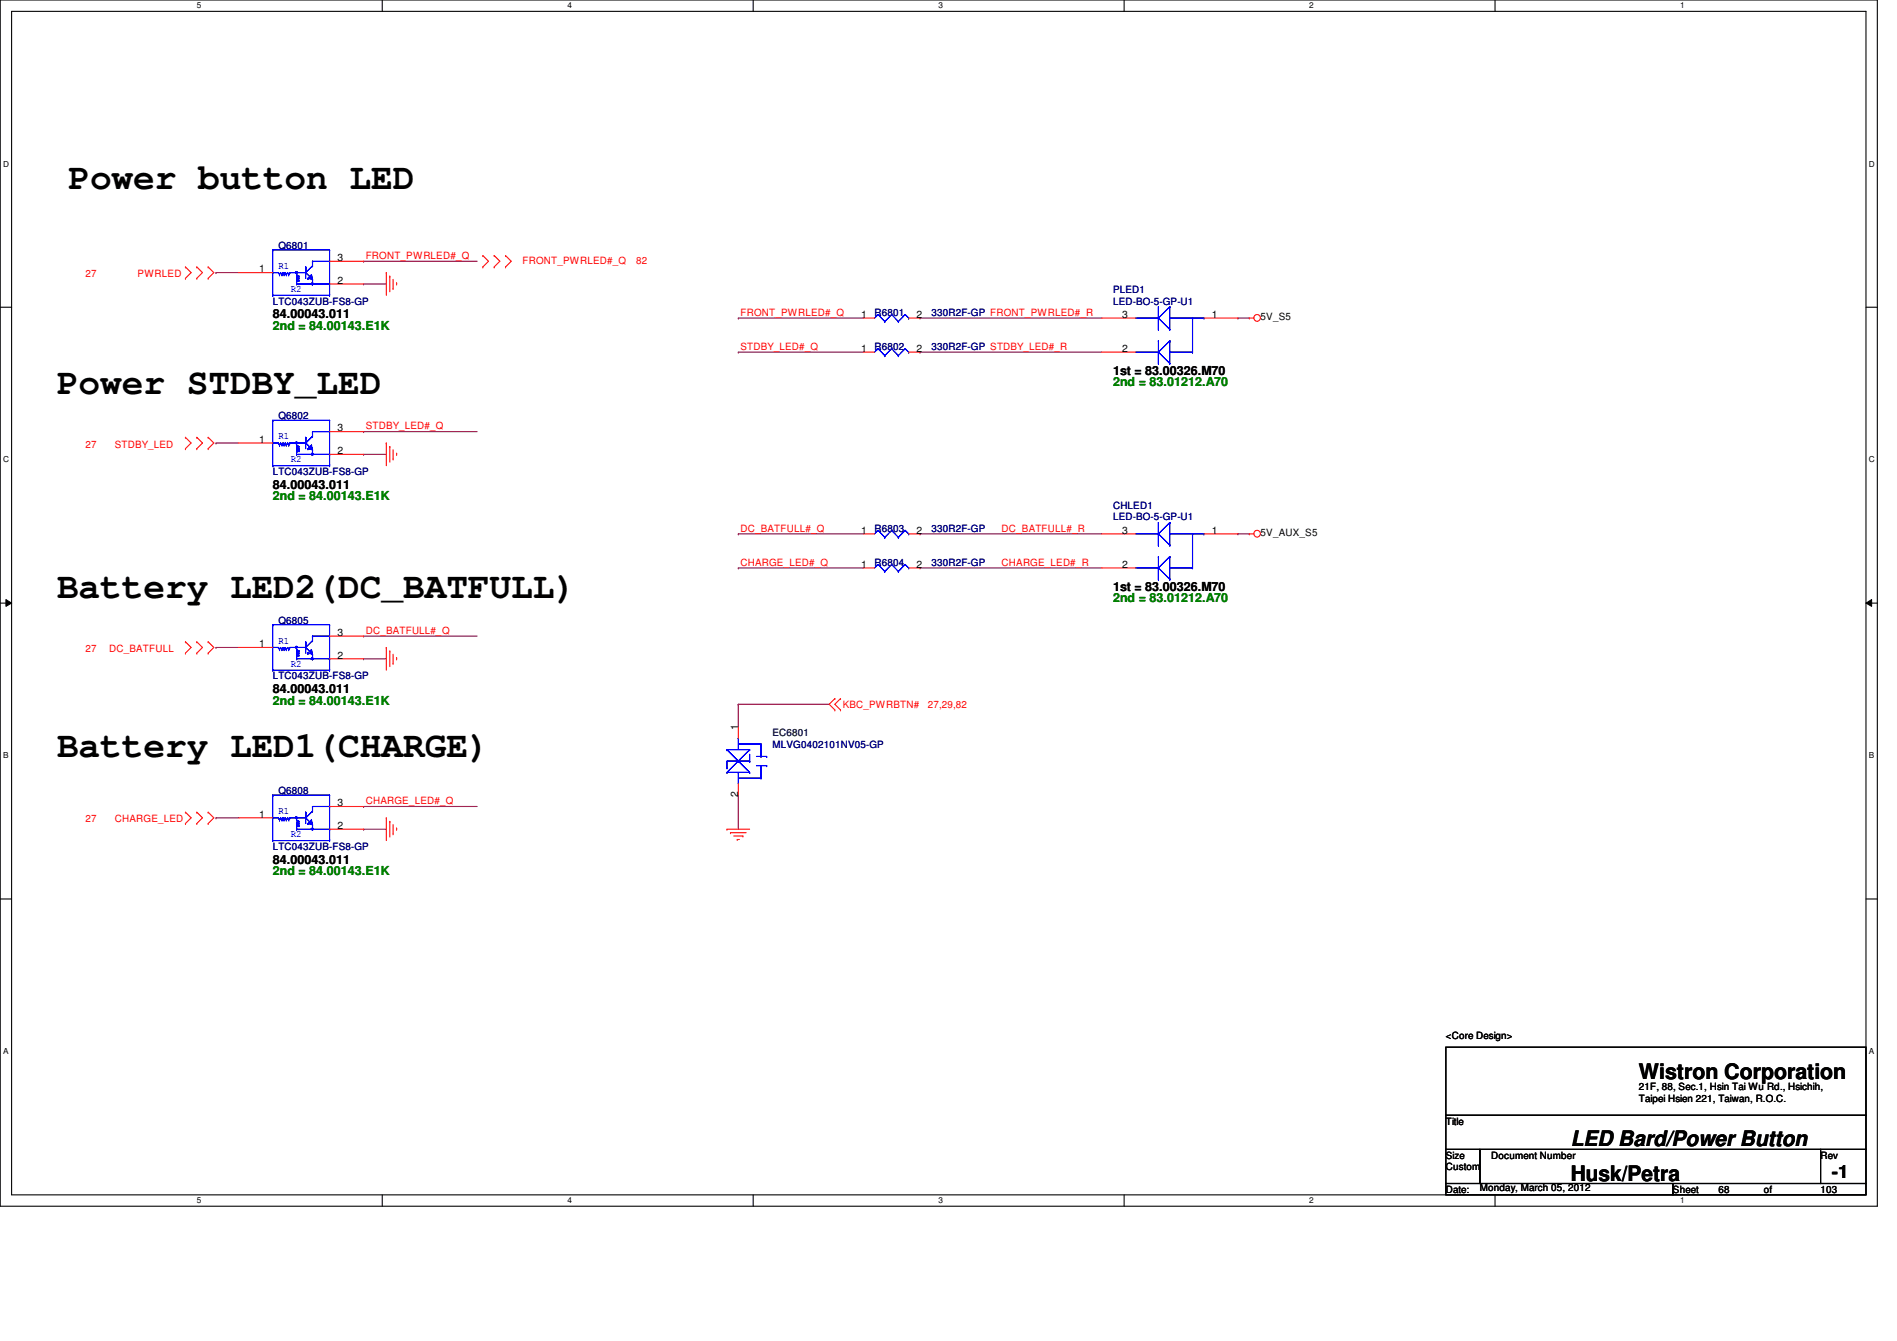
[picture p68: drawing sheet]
<svg xmlns="http://www.w3.org/2000/svg" width="297mm" height="210mm" viewBox="0 0 297 210" stroke-linecap="round" stroke-linejoin="round" font-family="sans-serif">
<defs><g id="words">
<g font-size="5.7">
<text x="10.7" y="29.6">Power button LED</text>
<text x="8.9" y="61.6">Power STDBY_LED</text>
<text x="8.9" y="93.6">Battery LED2(DC_BATFULL)</text>
<text x="8.9" y="118.5">Battery LED1(CHARGE)</text>
</g>
<g font-size="3.3">
<text x="256.6" y="168.8">Wistron Corporation</text>
<text x="246" y="179.4">LED Bard/Power Button</text>
<text x="246" y="184.8">Husk/Petra</text>
</g>
<text font-size="2.8" x="286.8" y="184.3">-1</text>
<g font-size="1.9" fill="#008000">
<text x="42.7" y="51.6">2nd = 84.00143.E1K</text>
<text x="174.3" y="60.5">2nd = 83.01212.A70</text>
<text x="42.7" y="78.3">2nd = 84.00143.E1K</text>
<text x="174.3" y="94.3">2nd = 83.01212.A70</text>
<text x="42.7" y="110.3">2nd = 84.00143.E1K</text>
<text x="42.7" y="136.9">2nd = 84.00143.E1K</text>
</g>
<g font-size="1.9">
<text x="42.7" y="49.8">84.00043.011</text>
<text x="174.3" y="58.7">1st = 83.00326.M70</text>
<text x="42.7" y="76.5">84.00043.011</text>
<text x="174.3" y="92.5">1st = 83.00326.M70</text>
<text x="42.7" y="108.5">84.00043.011</text>
<text x="42.7" y="135.2">84.00043.011</text>
</g>
<g font-size="1.6" fill="#000080">
<text x="43.6" y="38.9">Q6801</text>
<text x="42.7" y="47.7">LTC043ZUB-FS8-GP</text>
<text x="174.3" y="45.9">PLED1</text>
<text x="174.3" y="47.7">LED-BO-5-GP-U1</text>
<text x="136.9" y="49.4">R6801</text>
<text x="145.8" y="49.4">330R2F-GP FRONT_PWRLED#_R</text>
<text x="136.9" y="54.8">R6802</text>
<text x="145.8" y="54.8">330R2F-GP STDBY_LED#_R</text>
<text x="43.6" y="65.6">Q6802</text>
<text x="42.7" y="74.3">LTC043ZUB-FS8-GP</text>
<text x="136.9" y="83.2">R6803</text>
<text x="145.8" y="83.2">330R2F-GP</text>
<text x="174.3" y="79.7">CHLED1</text>
<text x="174.3" y="81.4">LED-BO-5-GP-U1</text>
<text x="136.9" y="88.6">R6804</text>
<text x="145.8" y="88.6">330R2F-GP</text>
<text x="43.6" y="97.6">Q6805</text>
<text x="42.7" y="106.3">LTC043ZUB-FS8-GP</text>
<text x="120.9" y="117">MLVG0402101NV05-GP</text>
<text x="43.6" y="124.3">Q6808</text>
<text x="42.7" y="133">LTC043ZUB-FS8-GP</text>
</g>
<g font-size="1.6">
<text x="52.8" y="40.9">3</text>
<text x="40.6" y="42.6">1</text>
<text x="52.8" y="44.4">2</text>
<text x="134.8" y="49.7">1</text>
<text x="143.5" y="49.7">2</text>
<text x="175.7" y="49.7">3</text>
<text x="189.7" y="49.7">1</text>
<text x="197.4" y="50.2">5V_S5</text>
<text x="134.8" y="55.1">1</text>
<text x="143.5" y="55.1">2</text>
<text x="175.7" y="55.1">2</text>
<text x="40.6" y="69.3">1</text>
<text x="52.8" y="71.1">2</text>
<text x="52.8" y="67.5">3</text>
<text x="134.8" y="83.5">1</text>
<text x="143.5" y="83.5">2</text>
<text x="175.7" y="83.5">3</text>
<text x="189.7" y="83.5">1</text>
<text x="197.4" y="83.9">5V_AUX_S5</text>
<text x="134.8" y="88.9">1</text>
<text x="143.5" y="88.9">2</text>
<text x="175.7" y="88.9">2</text>
<text x="40.6" y="101.3">1</text>
<text x="52.8" y="99.5">3</text>
<text x="52.8" y="103.1">2</text>
<text x="115.6" y="114.3" transform="rotate(-90 115.6 114.3)">1</text>
<text x="115.6" y="124.8" transform="rotate(-90 115.6 124.8)">2</text>
<text x="40.6" y="128">1</text>
<text x="52.8" y="129.8">2</text>
<text x="52.8" y="126.2">3</text>
<text x="226.4" y="162.7">&lt;Core Design&gt;</text>
<text x="256.6" y="170.7">21F, 88, Sec.1, Hsin Tai Wu Rd., Hsichih,</text>
<text x="256.6" y="172.5">Taipei Hsien 221, Taiwan, R.O.C.</text>
<text x="226.4" y="176">Title</text>
<text x="226.4" y="181.4">Size</text>
<text x="226.4" y="183.1">Custom</text>
<text x="233.5" y="181.4">Document Number</text>
<text x="285.1" y="181.4">Rev</text>
<text x="226.4" y="186.7">Date:</text>
<text x="231.7" y="186.4">Monday, March 05, 2012</text>
<text x="262" y="186.7">Sheet</text>
<text x="269.1" y="186.7">68</text>
<text x="276.2" y="186.7">of</text>
<text x="285.1" y="186.7">103</text>
</g>
<g font-size="1.6" fill="#f00">
<text x="57.3" y="40.6">FRONT_PWRLED#_Q</text>
<text x="81.8" y="41.3">FRONT_PWRLED#_Q</text>
<text x="99.6" y="41.3">82</text>
<text x="13.4" y="43.4">27</text>
<text x="21.5" y="43.4">PWRLED</text>
<text x="115.9" y="49.4">FRONT_PWRLED#_Q</text>
<text x="115.9" y="54.8">STDBY_LED#_Q</text>
<text x="13.4" y="70.1">27</text>
<text x="18" y="70.1">STDBY_LED</text>
<text x="57.3" y="67.2">STDBY_LED#_Q</text>
<text x="115.9" y="83.2">DC_BATFULL#_Q</text>
<text x="156.8" y="83.2">DC_BATFULL#_R</text>
<text x="115.9" y="88.6">CHARGE_LED#_Q</text>
<text x="156.8" y="88.6">CHARGE_LED#_R</text>
<text x="57.3" y="99.2">DC_BATFULL#_Q</text>
<text x="13.4" y="102.1">27</text>
<text x="17.1" y="102.1">DC_BATFULL</text>
<text x="131.9" y="110.8">KBC_PWRBTN#</text>
<text x="145.3" y="110.8">27,29,82</text>
<text x="57.3" y="125.9">CHARGE_LED#_Q</text>
<text x="13.4" y="128.7">27</text>
<text x="18" y="128.7">CHARGE_LED</text>
</g>
<g font-size="1.6" fill="#00f">
<text x="43.6" y="42.1">R1</text>
<text x="45.5" y="45.7">R2</text>
<text x="43.6" y="68.8">R1</text>
<text x="45.5" y="72.3">R2</text>
<text x="43.6" y="100.8">R1</text>
<text x="45.5" y="104.4">R2</text>
<text x="43.6" y="127.5">R1</text>
<text x="45.5" y="131">R2</text>
</g>
<text font-size="1.6" fill="#004040" x="120.9" y="115.2">EC6801</text>
<g font-size="1.3">
<text x="30.8" y="1.3">5</text>
<text x="88.9" y="1.3">4</text>
<text x="146.9" y="1.3">3</text>
<text x="205" y="1.3">2</text>
<text x="263.1" y="1.3">1</text>
<text x=".5" y="26.1">D</text>
<text x="292.6" y="26.1">D</text>
<text x=".5" y="72.4">C</text>
<text x="292.6" y="72.4">C</text>
<text x=".5" y="118.7">B</text>
<text x="292.6" y="118.7">B</text>
<text x=".5" y="165">A</text>
<text x="292.6" y="165">A</text>
<text x="30.8" y="188.3">5</text>
<text x="88.9" y="188.3">4</text>
<text x="146.9" y="188.3">3</text>
<text x="205" y="188.3">2</text>
<text x="263.1" y="188.3">1</text>
</g>
</g></defs>
<path d="M0 0h294v188.8h-294zM1.8 1.8h290.4v185.2h-290.4z" fill="none" stroke="#000" stroke-width=".17"/>
<g fill="#fff">
<path d="M30.8 .2h.7v1.4h-.7z"/>
<path d="M30.8 187.2h.7v1.4h-.7z"/>
</g>
<path d="M59.9 0v1.8M59.9 187v1.8" fill="none" stroke="#000" stroke-width=".17"/>
<g fill="#fff">
<path d="M88.9 .2h.6v1.4h-.6z"/>
<path d="M88.9 187.2h.6v1.4h-.6z"/>
</g>
<path d="M117.9 0v1.8M117.9 187v1.8" fill="none" stroke="#000" stroke-width=".17"/>
<g fill="#fff">
<path d="M146.9 .2h.7v1.4h-.7z"/>
<path d="M146.9 187.2h.7v1.4h-.7z"/>
</g>
<path d="M176 0v1.8M176 187v1.8" fill="none" stroke="#000" stroke-width=".17"/>
<g fill="#fff">
<path d="M205 .2h.7v1.4h-.7z"/>
<path d="M205 187.2h.7v1.4h-.7z"/>
</g>
<path d="M234.1 0v1.8M234.1 187v1.8" fill="none" stroke="#000" stroke-width=".17"/>
<g fill="#fff">
<path d="M263.1 .2h.7v1.4h-.7z"/>
<path d="M263.1 187.2h.7v1.4h-.7z"/>
<path d="M.5 24.9h.9v1.4h-.9z"/>
<path d="M292.6 24.9h.9v1.4h-.9z"/>
<path d="M.5 71.2h.9v1.4h-.9z"/>
<path d="M292.6 71.2h.9v1.4h-.9z"/>
</g>
<path d="M0 48.1h1.8M292.2 48.1h1.8" fill="none" stroke="#000" stroke-width=".17"/>
<g fill="#fff">
<path d="M.5 117.6h.8v1.4h-.8z"/>
<path d="M292.6 117.6h.9v1.4h-.9z"/>
</g>
<path d="M0 94.4h1.8M292.2 94.4h1.8" fill="none" stroke="#000" stroke-width=".17"/>
<path d="M.9 93.9l.9 .5-.9 .5zM292.2 94.4l.9-.5v1z" fill="#000"/>
<path d="M.9 93.9l.9 .5-.9 .5zM292.2 94.4l.9-.5v1z" fill="none" stroke="#000" stroke-width=".16"/>
<g fill="#fff">
<path d="M.5 163.9h.8v1.4h-.8z"/>
<path d="M292.6 163.9h.9v1.4h-.9z"/>
</g>
<path d="M0 140.7h1.8M292.2 140.7h1.8M226.4 163.9h65.8v10.7h-65.8zM226.4 174.6h65.8v5.3h-65.8zM226.4 179.9h5.3v5.4h-5.3zM231.7 179.9h53.4v5.4h-53.4zM285.1 179.9h7.1v5.4h-7.1zM226.4 185.3h35.6v1.7h-35.6zM262 185.3h30.2v1.7h-30.2z" fill="none" stroke="#000" stroke-width=".17"/>
<g fill="none" stroke="#800040" stroke-width=".17">
<path d="M33.8 42.7h.1M33.8 42.7h3.6M56.9 40.9h.1M56.9 44.4h.1M56.9 40.9h17.8M56.9 44.4h3.6M115.6 49.8h.1M115.6 55.1h.1M115.6 49.8h19.6M115.6 55.1h19.6M144.1 49.8h.1M144.1 55.1h.1"/>
<path d="M144.1 49.8h28.4M144.1 55.1h28.4M193.8 49.8h.1M193.8 49.8h1.8M33.8 69.3h.1M33.8 69.3h3.6M56.9 67.6h.1M56.9 71.1h.1M56.9 67.6h17.8M56.9 71.1h3.6M56.9 99.6h.1M56.9 99.6h17.8"/>
<path d="M115.6 83.6h.1M115.6 88.9h.1M115.6 83.6h19.6M115.6 88.9h19.6M144.1 83.6h.1M144.1 88.9h.1M144.1 83.6h28.4M144.1 88.9h28.4M193.8 83.6h.1M193.8 83.6h1.8M33.8 101.3h.1M33.8 101.3h3.6"/>
<path d="M56.9 103.1h.1M56.9 103.1h3.6M115.6 110.2h.1M115.6 110.2h14.2M115.6 110.2v3.6M33.8 128h.1M33.8 128h3.6M56.9 129.8h.1M56.9 126.2h.1M56.9 129.8h3.6M56.9 126.2h17.8M115.6 124.5h.1"/>
<path d="M115.6 124.5v5.3"/>
</g>
<g fill="none" stroke="#f00" stroke-width=".17">
<path d="M29 43.6h.1M29 41.8h.1M29 41.8l.9 .9-.9 .9M30.8 41.8h.1M30.8 43.6h.1M30.8 41.8l.9 .9-.9 .9M32.6 43.6h.1M32.6 41.8h.1M32.6 41.8l.9 .9-.9 .9M60.5 42.7h.1M60.5 42.7v3.5M61 43.2h.1"/>
<path d="M61 43.2v2.5M61.5 45.2h.1M61.5 43.7v1.5M62.1 44.3h.1M62.1 44.3v.3M75.6 41.8h.1M75.6 40h.1M75.6 40l.9 .9-.9 .9M77.4 40h.1M77.4 41.8h.1M77.4 40l.9 .9-.9 .9M79.2 41.8h.1"/>
<path d="M79.2 40h.1M79.2 40l.8 .9-.8 .9M195.6 49.8h.1M195.6 49.8h.7M29 70.2h.1M29 68.5h.1M29 68.5l.9 .8-.9 .9M30.8 68.5h.1M30.8 70.2h.1M30.8 68.5l.9 .8-.9 .9M32.6 70.2h.1M32.6 68.5h.1"/>
<path d="M32.6 68.5l.9 .8-.9 .9M60.5 69.3h.1M60.5 69.3v3.6M61 69.9h.1M61 69.9v2.4M61.5 71.8h.1M61.5 70.4v1.4M62.1 71h.1M62.1 71v.3M195.6 83.6h.1M195.6 83.6h.7M29 102.2h.1"/>
<path d="M29 100.5h.1M29 100.5l.9 .8-.9 .9M30.8 100.5h.1M30.8 102.2h.1M30.8 100.5l.9 .8-.9 .9M32.6 102.2h.1M32.6 100.5h.1M32.6 100.5l.9 .8-.9 .9M60.5 101.3h.1M60.5 101.3v3.6M61 101.9h.1M61 101.9v2.5"/>
<path d="M61.5 103.8h.1M61.5 102.4v1.4M62.1 103h.1M62.1 103v.3M130.7 109.3h.1M130.7 111.1h.1M130.7 109.3l-.9 .9 .9 .9M131.6 111.1h.1M131.6 109.3h.1M131.6 109.3l-.9 .9 .9 .9M29 128.9h.1M29 127.1h.1"/>
<path d="M29 127.1l.9 .9-.9 .9M30.8 127.1h.1M30.8 128.9h.1M30.8 127.1l.9 .9-.9 .9M32.6 128.9h.1M32.6 127.1h.1M32.6 127.1l.9 .9-.9 .9M60.5 128h.1M60.5 128v3.6M61 128.6h.1M61 128.6v2.4M61.5 130.5h.1"/>
<path d="M61.5 129.1v1.4M62.1 129.6h.1M62.1 129.6v.4M113.8 129.8h.1M113.8 129.8h3.6M114.4 130.3h.1M114.4 130.3h2.4M114.9 130.9h1.4M115.4 131.4h.1M115.4 131.4h.4M116.3 130.9h.1"/>
<circle cx="196.8" cy="49.8" r=".52"/>
<circle cx="196.8" cy="83.5" r=".52"/>
</g>
<g fill="none" stroke="#00f" stroke-width=".17">
<path d="M42.7 39.1h.1M42.7 39.1v7.1M42.7 39.1h8.9M51.6 39.1h.1M51.6 39.1v7.1M42.7 46.2h.1M42.7 42.7h.9M42.7 46.2h8.9M43.6 42.7h.1M43.6 42.7l.2 .3M43.8 43h.1M43.9 42.7h.1"/>
<path d="M43.9 42.7l-.1 .3M43.9 42.7l.2 .3M44.1 43h.1M44.3 42.7h.1M44.3 42.7l-.2 .3M44.3 42.7l.2 .3M44.5 43h.1M44.7 42.7h.1M44.7 42.7l-.2 .3M44.7 42.7l.1 .3M44.8 43h.1M45 42.7h.1"/>
<path d="M45 42.7l-.2 .3M45 42.7l.2 .3M45.2 43h.1M45.4 42.7h.1M45.4 42.7h2.5M45.4 42.7l-.2 .3M46.4 43h.1M46.4 43.4h.1M46.4 43.7h.1M46.4 44.1h.1M46.4 44.4h.1M46.4 44.4h5.2"/>
<path d="M46.4 42.7v.3M46.4 44.1v.3M46.4 43l.4 .2M46.4 43.4l.4 .2M46.4 43.7l.4 .2M46.8 43.2h.1M46.8 43.6h.1M46.8 43.9h.1M46.8 43.2l-.4 .2M46.8 43.6l-.4 .1M46.8 43.9l-.4 .2M47.9 42.7h.1"/>
<path d="M47.9 41.8h.1M47.9 41.8v1.8M47.9 42.7l1 1M48.2 43.6h.1M48.2 43.6l.7 .1M48.8 43h.1M48.8 43l.1 .7M48.8 43l-.6 .6M48.9 43.7h.1M48.9 44.4h.1M48.9 41.6h.1M48.9 40.9h.1"/>
<path d="M48.9 40.9v.7M48.9 43.7v.7M48.9 41.6l-1 1.1M48.9 40.9h2.7M51.6 44.4h.1M51.6 40.9h.1M51.6 46.1h.1M51.6 46.2h.1"/>
</g>
<path d="M46.3 42.5h.2v.2h-.2z" fill-rule="evenodd" fill="#00f"/>
<path d="M46.3 42.5h.2v.2h-.2z" fill="none" stroke="#00f" stroke-width=".17"/>
<path d="M48.8 44.3h.2v.2h-.2z" fill-rule="evenodd" fill="#00f"/>
<g fill="none" stroke="#00f" stroke-width=".17">
<path d="M42.7 39.1h.1M42.7 39.1v7.1M42.7 39.1h8.9M51.6 39.1h.1M51.6 39.1v7.1M42.7 46.2h.1M42.7 42.7h.9M42.7 46.2h8.9M43.6 42.7h.1M43.6 42.7l.2 .3M43.8 43h.1M43.9 42.7h.1"/>
<path d="M43.9 42.7l-.1 .3M43.9 42.7l.2 .3M44.1 43h.1M44.3 42.7h.1M44.3 42.7l-.2 .3M44.3 42.7l.2 .3M44.5 43h.1M44.7 42.7h.1M44.7 42.7l-.2 .3M44.7 42.7l.1 .3M44.8 43h.1M45 42.7h.1"/>
<path d="M45 42.7l-.2 .3M45 42.7l.2 .3M45.2 43h.1M45.4 42.7h.1M45.4 42.7h2.5M45.4 42.7l-.2 .3M46.4 43h.1M46.4 43.4h.1M46.4 43.7h.1M46.4 44.1h.1M46.4 44.4h.1M46.4 44.4h5.2"/>
<path d="M46.4 42.7v.3M46.4 44.1v.3M46.4 43l.4 .2M46.4 43.4l.4 .2M46.4 43.7l.4 .2M46.8 43.2h.1M46.8 43.6h.1M46.8 43.9h.1M46.8 43.2l-.4 .2M46.8 43.6l-.4 .1M46.8 43.9l-.4 .2M47.9 42.7h.1"/>
<path d="M47.9 41.8h.1M47.9 41.8v1.8M47.9 42.7l1 1M48.2 43.6h.1M48.2 43.6l.7 .1M48.8 43h.1M48.8 43l.1 .7M48.8 43l-.6 .6M48.8 44.3h.2v.2h-.2zM48.9 43.7h.1M48.9 44.4h.1M48.9 41.6h.1"/>
<path d="M48.9 40.9h.1M48.9 40.9v.7M48.9 43.7v.7M48.9 41.6l-1 1.1M48.9 40.9h2.7M51.6 44.4h.1M51.6 40.9h.1M51.6 46.1h.1M51.6 46.2h.1"/>
</g>
<path d="M46.3 42.5h.2v.2h-.2z" fill-rule="evenodd" fill="#00f"/>
<path d="M46.3 42.5h.2v.2h-.2z" fill="none" stroke="#00f" stroke-width=".17"/>
<path d="M48.8 44.3h.2v.2h-.2z" fill-rule="evenodd" fill="#00f"/>
<g fill="none" stroke="#00f" stroke-width=".17">
<path d="M48.8 44.3h.2v.2h-.2zM137.5 54.6h.1M137.5 49.2h.1M137.5 54.6l-.6 .5M137.5 54.6l1.1 1.1M137.5 49.2l-.6 .6M137.5 49.2l1.1 1.1M138.6 55.7h.1M138.6 50.3h.1M139.6 54.6h.1M139.6 49.2h.1M139.6 54.6l-1 1.1"/>
<path d="M139.6 54.6l1.1 1.1M139.6 49.2l-1 1.1M139.6 49.2l1.1 1.1M140.7 55.7h.1M140.7 50.3h.1M141.7 54.6h.1M141.7 49.2h.1M141.7 54.6l-1 1.1M141.7 54.6l.6 .5M141.7 49.2l-1 1.1M141.7 49.2l.6 .6M142.3 55.1h.1"/>
<path d="M142.3 49.8h.1M177.8 55.1h3.6M177.8 49.8h3.6M181.4 55.1h.1M181.4 56.9h.1M181.4 53.3h.1M181.4 49.8h.1M181.4 51.6h.1M181.4 48h.1M181.4 48v3.6M181.4 53.3v3.6M181.4 55.1l1.8 1.8"/>
<path d="M181.4 49.8l1.8 1.8M183.2 56.9h.1M183.2 53.3h.1M183.2 51.6h.1M183.2 48h.1M183.2 55.1h3.5M183.2 48v3.6M183.2 53.3v3.6M183.2 53.3l-1.8 1.8M183.2 49.8h5.3M183.2 48l-1.8 1.8M186.7 55.1h.1"/>
<path d="M186.7 49.8h.1M186.7 49.8v5.3M188.5 49.8h.1M42.7 72.9h.1M42.7 65.8h.1M42.7 69.3h.9M42.7 72.9h8.9M42.7 65.8v7.1M42.7 65.8h8.9M43.6 69.3h.1M43.6 69.3l.2 .4M43.8 69.7h.1"/>
<path d="M43.9 69.3h.1M43.9 69.3l-.1 .4M43.9 69.3l.2 .4M44.1 69.7h.1M44.3 69.3h.1M44.3 69.3l-.2 .4M44.3 69.3l.2 .4M44.5 69.7h.1M44.7 69.3h.1M44.7 69.3l-.2 .4M44.7 69.3l.1 .4M44.8 69.7h.1"/>
<path d="M45 69.3h.1M45 69.3l-.2 .4M45 69.3l.2 .4M45.2 69.7h.1M45.4 69.3h.1M45.4 69.3h2.5M45.4 69.3l-.2 .4M46.4 69.7h.1M46.4 70.1h.1M46.4 70.4h.1M46.4 70.8h.1M46.4 71.1h.1"/>
<path d="M46.4 71.1h5.2M46.4 69.3v.4M46.4 70.8v.3M46.4 69.7l.4 .2M46.4 70.1l.4 .1M46.4 70.4l.4 .2M46.8 69.9h.1M46.8 70.2h.1M46.8 70.6h.1M46.8 69.9l-.4 .2M46.8 70.2l-.4 .2M46.8 70.6l-.4 .2"/>
<path d="M47.9 69.3h.1M47.9 68.5h.1M47.9 68.5v1.7M47.9 69.3l1 1.1M48.2 70.2h.1M48.2 70.2l.7 .2M48.8 69.7h.1M48.8 69.7l.1 .7M48.8 69.7l-.6 .5M48.9 70.4h.1M48.9 71.1h.1M48.9 68.3h.1"/>
<path d="M48.9 67.6h.1M48.9 67.6v.7M48.9 70.4v.7M48.9 68.3l-1 1M48.9 67.6h2.7M51.6 71.1h.1M51.6 67.6h.1M51.6 72.7h.1M51.6 72.9h.1M51.6 65.8h.1M51.6 65.8v7.1M177.8 88.9h3.6"/>
<path d="M177.8 83.6h3.6M181.4 88.9h.1M181.4 90.7h.1M181.4 87.1h.1M181.4 83.6h.1M181.4 85.3h.1M181.4 81.8h.1M181.4 81.8v3.5M181.4 87.1v3.6M181.4 88.9l1.8 1.8M181.4 83.6l1.8 1.7M183.2 90.7h.1"/>
<path d="M183.2 87.1h.1M183.2 85.3h.1M183.2 81.8h.1M183.2 81.8v3.5M183.2 87.1v3.6M183.2 88.9h3.5M183.2 87.1l-1.8 1.8M183.2 83.6h5.3M183.2 81.8l-1.8 1.8M186.7 88.9h.1M186.7 83.6h.1M186.7 83.6v5.3"/>
<path d="M188.5 83.6h.1"/>
</g>
<g fill="none" stroke="#f00" stroke-width=".17">
<path d="M37.4 42.7h5.3M51.6 44.4h5.3M51.6 40.9h5.3M135.2 55.1h1.7M135.2 49.8h1.7M142.3 55.1h1.8M142.3 49.8h1.8M172.5 55.1h5.3M172.5 49.8h5.3M188.5 49.8h5.3M172.5 83.6h5.3M172.5 88.9h5.3"/>
<path d="M188.5 83.6h5.3"/>
</g>
<path d="M46.3 69.2h.2v.2h-.2z" fill-rule="evenodd" fill="#00f"/>
<path d="M46.3 69.2h.2v.2h-.2z" fill="none" stroke="#00f" stroke-width=".17"/>
<path d="M48.8 71h.2v.2h-.2z" fill-rule="evenodd" fill="#00f"/>
<g fill="none" stroke="#00f" stroke-width=".17">
<path d="M42.7 72.9h.1M42.7 65.8h.1M42.7 69.3h.9M42.7 72.9h8.9M42.7 65.8v7.1M42.7 65.8h8.9M43.6 69.3h.1M43.6 69.3l.2 .4M43.8 69.7h.1M43.9 69.3h.1M43.9 69.3l-.1 .4M43.9 69.3l.2 .4"/>
<path d="M44.1 69.7h.1M44.3 69.3h.1M44.3 69.3l-.2 .4M44.3 69.3l.2 .4M44.5 69.7h.1M44.7 69.3h.1M44.7 69.3l-.2 .4M44.7 69.3l.1 .4M44.8 69.7h.1M45 69.3h.1M45 69.3l-.2 .4M45 69.3l.2 .4"/>
<path d="M45.2 69.7h.1M45.4 69.3h.1M45.4 69.3h2.5M45.4 69.3l-.2 .4M46.4 69.7h.1M46.4 70.1h.1M46.4 70.4h.1M46.4 70.8h.1M46.4 71.1h.1M46.4 71.1h5.2M46.4 69.3v.4M46.4 70.8v.3"/>
<path d="M46.4 69.7l.4 .2M46.4 70.1l.4 .1M46.4 70.4l.4 .2M46.8 69.9h.1M46.8 70.2h.1M46.8 70.6h.1M46.8 69.9l-.4 .2M46.8 70.2l-.4 .2M46.8 70.6l-.4 .2M47.9 69.3h.1M47.9 68.5h.1M47.9 68.5v1.7"/>
<path d="M47.9 69.3l1 1.1M48.2 70.2h.1M48.2 70.2l.7 .2M48.8 69.7h.1M48.8 69.7l.1 .7M48.8 69.7l-.6 .5M48.8 71h.2v.2h-.2zM48.9 70.4h.1M48.9 71.1h.1M48.9 68.3h.1M48.9 67.6h.1M48.9 67.6v.7"/>
<path d="M48.9 70.4v.7M48.9 68.3l-1 1M48.9 67.6h2.7M51.6 71.1h.1M51.6 67.6h.1M51.6 72.7h.1M51.6 72.9h.1M51.6 65.8h.1M51.6 65.8v7.1"/>
</g>
<path d="M46.3 69.2h.2v.2h-.2z" fill-rule="evenodd" fill="#00f"/>
<path d="M46.3 69.2h.2v.2h-.2z" fill="none" stroke="#00f" stroke-width=".17"/>
<path d="M48.8 71h.2v.2h-.2z" fill-rule="evenodd" fill="#00f"/>
<g fill="none" stroke="#00f" stroke-width=".17">
<path d="M48.8 71h.2v.2h-.2zM137.5 83h.1M137.5 83l-.6 .6M137.5 83l1.1 1.1M138.6 84.1h.1M139.6 83h.1M139.6 83l-1 1.1M139.6 83l1.1 1.1M140.7 84.1h.1M141.7 83h.1M141.7 83l-1 1.1M141.7 83l.6 .6"/>
<path d="M142.3 83.6h.1M113.8 117.3h.1M113.8 117.3h3.6M113.8 117.3l1.8 1.8M115.6 119.1h.1M115.6 115.6h.1M115.6 119.1l1.8 1.8M115.6 115.6v1.7M115.6 116.5h3.6M117.4 119.1h.1M117.4 117.3h.1M117.4 117.3l-3.6 3.6"/>
<path d="M117.4 119.1h-3.6v1.1M117.4 118.1v1M118.4 118.4h1.7M118.4 119.8h1.7M119.2 116.5h.1M119.2 118.4h.1M119.2 119.8h.1M119.2 116.5v1.9M119.2 119.8v2M120.1 118.4h.1M120.1 119.8h.1M42.7 131.6h.1"/>
<path d="M42.7 124.5h.1M42.7 128h.9M42.7 131.6h8.9M42.7 124.5v7.1M42.7 124.5h8.9M43.6 128h.1M43.6 128l.2 .4M43.8 128.4h.1M43.9 128h.1M43.9 128l-.1 .4M43.9 128l.2 .4M44.1 128.4h.1"/>
<path d="M44.3 128h.1M44.3 128l-.2 .4M44.3 128l.2 .4M44.5 128.4h.1M44.7 128h.1M44.7 128l-.2 .4M44.7 128l.1 .4M44.8 128.4h.1M45 128h.1M45 128l-.2 .4M45 128l.2 .4M45.2 128.4h.1"/>
<path d="M45.4 128h.1M45.4 128h2.5M45.4 128l-.2 .4M46.4 128.4h.1M46.4 128.7h.1M46.4 129.1h.1M46.4 129.5h.1M46.4 129.8h.1M46.4 129.8h5.2M46.4 128v.4M46.4 129.5v.3M46.4 128.4l.4 .2"/>
<path d="M46.4 128.7l.4 .2M46.4 129.1l.4 .1M46.8 128.6h.1M46.8 128.9h.1M46.8 129.2h.1M46.8 128.6l-.4 .1M46.8 128.9l-.4 .2M46.8 129.2l-.4 .3M47.9 128h.1M47.9 127.1h.1M47.9 127.1v1.8M47.9 128l1 1.1"/>
<path d="M48.2 128.9h.1M48.2 128.9l.7 .2M48.8 128.4h.1M48.8 128.4l.1 .7M48.8 128.4l-.6 .5M48.9 129.1h.1M48.9 129.8h.1M48.9 127h.1M48.9 126.2h.1M48.9 126.2v.8M48.9 129.1v.7M48.9 127l-1 1"/>
<path d="M48.9 126.2h2.7M51.6 129.8h.1M51.6 126.2h.1M51.6 131.4h.1M51.6 131.6h.1M51.6 124.5h.1M51.6 124.5v7.1M113.8 120.9h.1M113.8 120.2h.1M113.8 120.9h3.6M115.6 120.9h.1M115.6 120.9v1.8"/>
<path d="M115.6 121.8h3.6M117.4 120.9h.1M119.2 121.8h.1"/>
</g>
<path d="M37.4 69.3h5.3M51.6 71.1h5.3M51.6 67.6h5.3M135.2 83.6h1.7M142.3 83.6h1.8M115.6 113.8v1.8M115.6 122.7v1.8" fill="none" stroke="#f00" stroke-width=".17"/>
<path d="M46.3 127.9h.2v.2h-.2z" fill-rule="evenodd" fill="#00f"/>
<path d="M46.3 127.9h.2v.2h-.2z" fill="none" stroke="#00f" stroke-width=".17"/>
<path d="M48.8 129.7h.2v.2h-.2z" fill-rule="evenodd" fill="#00f"/>
<g fill="none" stroke="#00f" stroke-width=".17">
<path d="M42.7 131.6h.1M42.7 124.5h.1M42.7 128h.9M42.7 131.6h8.9M42.7 124.5v7.1M42.7 124.5h8.9M43.6 128h.1M43.6 128l.2 .4M43.8 128.4h.1M43.9 128h.1M43.9 128l-.1 .4M43.9 128l.2 .4"/>
<path d="M44.1 128.4h.1M44.3 128h.1M44.3 128l-.2 .4M44.3 128l.2 .4M44.5 128.4h.1M44.7 128h.1M44.7 128l-.2 .4M44.7 128l.1 .4M44.8 128.4h.1M45 128h.1M45 128l-.2 .4M45 128l.2 .4"/>
<path d="M45.2 128.4h.1M45.4 128h.1M45.4 128h2.5M45.4 128l-.2 .4M46.4 128.4h.1M46.4 128.7h.1M46.4 129.1h.1M46.4 129.5h.1M46.4 129.8h.1M46.4 129.8h5.2M46.4 128v.4M46.4 129.5v.3"/>
<path d="M46.4 128.4l.4 .2M46.4 128.7l.4 .2M46.4 129.1l.4 .1M46.8 128.6h.1M46.8 128.9h.1M46.8 129.2h.1M46.8 128.6l-.4 .1M46.8 128.9l-.4 .2M46.8 129.2l-.4 .3M47.9 128h.1M47.9 127.1h.1M47.9 127.1v1.8"/>
<path d="M47.9 128l1 1.1M48.2 128.9h.1M48.2 128.9l.7 .2M48.8 128.4h.1M48.8 128.4l.1 .7M48.8 128.4l-.6 .5M48.8 129.7h.2v.2h-.2zM48.9 129.1h.1M48.9 129.8h.1M48.9 127h.1M48.9 126.2h.1M48.9 126.2v.8"/>
<path d="M48.9 129.1v.7M48.9 127l-1 1M48.9 126.2h2.7M51.6 129.8h.1M51.6 126.2h.1M51.6 131.4h.1M51.6 131.6h.1M51.6 124.5h.1M51.6 124.5v7.1"/>
</g>
<path d="M46.3 127.9h.2v.2h-.2z" fill-rule="evenodd" fill="#00f"/>
<path d="M46.3 127.9h.2v.2h-.2z" fill="none" stroke="#00f" stroke-width=".17"/>
<path d="M48.8 129.7h.2v.2h-.2z" fill-rule="evenodd" fill="#00f"/>
<g fill="none" stroke="#00f" stroke-width=".17">
<path d="M42.7 97.8h.1M42.7 97.8v7.1M42.7 97.8h8.9M48.9 99.6h.1M48.9 99.6v.7M48.9 99.6h2.7M51.6 99.6h.1M51.6 97.8h.1M51.6 97.8v7.1M42.7 104.9h.1M42.7 101.3h.9M42.7 104.9h8.9"/>
<path d="M43.6 101.3h.1M43.6 101.3l.2 .4M43.8 101.7h.1M43.9 101.3h.1M43.9 101.3l-.1 .4M43.9 101.3l.2 .4M44.1 101.7h.1M44.3 101.3h.1M44.3 101.3l-.2 .4M44.3 101.3l.2 .4M44.5 101.7h.1M44.7 101.3h.1"/>
<path d="M44.7 101.3l-.2 .4M44.7 101.3l.1 .4M44.8 101.7h.1M45 101.3h.1M45 101.3l-.2 .4M45 101.3l.2 .4M45.2 101.7h.1M45.4 101.3h.1M45.4 101.3h2.5M45.4 101.3l-.2 .4M46.4 101.7h.1M46.4 102.1h.1"/>
<path d="M46.4 102.4h.1M46.4 102.8h.1M46.4 103.1h.1M46.4 103.1h5.2M46.4 101.3v.4M46.4 102.8v.3M46.4 101.7l.4 .2M46.4 102.1l.4 .1M46.4 102.4l.4 .2M46.8 101.9h.1M46.8 102.2h.1M46.8 102.6h.1"/>
<path d="M46.8 101.9l-.4 .2M46.8 102.2l-.4 .2M46.8 102.6l-.4 .2M47.9 101.3h.1M47.9 100.5h.1M47.9 100.5v1.7M47.9 101.3l1 1.1M48.2 102.2h.1M48.2 102.2l.7 .2M48.8 101.7h.1M48.8 101.7l.1 .7M48.8 101.7l-.6 .5"/>
<path d="M48.9 102.4h.1M48.9 103.1h.1M48.9 100.3h.1M48.9 102.4v.7M48.9 100.3l-1 1M51.6 103.1h.1M51.6 104.7h.1M51.6 104.9h.1M48.8 129.7h.2v.2h-.2z"/>
</g>
<path d="M37.4 128h5.3M51.6 129.8h5.3M51.6 126.2h5.3" fill="none" stroke="#f00" stroke-width=".17"/>
<path d="M46.3 101.2h.2v.2h-.2z" fill-rule="evenodd" fill="#00f"/>
<path d="M46.3 101.2h.2v.2h-.2z" fill="none" stroke="#00f" stroke-width=".17"/>
<path d="M48.8 103h.2v.2h-.2z" fill-rule="evenodd" fill="#00f"/>
<g fill="none" stroke="#00f" stroke-width=".17">
<path d="M42.7 97.8h.1M42.7 97.8v7.1M42.7 97.8h8.9M48.9 99.6h.1M48.9 99.6v.7M48.9 99.6h2.7M51.6 99.6h.1M51.6 97.8h.1M51.6 97.8v7.1M42.7 104.9h.1M42.7 101.3h.9M42.7 104.9h8.9"/>
<path d="M43.6 101.3h.1M43.6 101.3l.2 .4M43.8 101.7h.1M43.9 101.3h.1M43.9 101.3l-.1 .4M43.9 101.3l.2 .4M44.1 101.7h.1M44.3 101.3h.1M44.3 101.3l-.2 .4M44.3 101.3l.2 .4M44.5 101.7h.1M44.7 101.3h.1"/>
<path d="M44.7 101.3l-.2 .4M44.7 101.3l.1 .4M44.8 101.7h.1M45 101.3h.1M45 101.3l-.2 .4M45 101.3l.2 .4M45.2 101.7h.1M45.4 101.3h.1M45.4 101.3h2.5M45.4 101.3l-.2 .4M46.4 101.7h.1M46.4 102.1h.1"/>
<path d="M46.4 102.4h.1M46.4 102.8h.1M46.4 103.1h.1M46.4 103.1h5.2M46.4 101.3v.4M46.4 102.8v.3M46.4 101.7l.4 .2M46.4 102.1l.4 .1M46.4 102.4l.4 .2M46.8 101.9h.1M46.8 102.2h.1M46.8 102.6h.1"/>
<path d="M46.8 101.9l-.4 .2M46.8 102.2l-.4 .2M46.8 102.6l-.4 .2M47.9 101.3h.1M47.9 100.5h.1M47.9 100.5v1.7M47.9 101.3l1 1.1M48.2 102.2h.1M48.2 102.2l.7 .2M48.8 101.7h.1M48.8 101.7l.1 .7M48.8 101.7l-.6 .5"/>
<path d="M48.8 103h.2v.2h-.2zM48.9 102.4h.1M48.9 103.1h.1M48.9 100.3h.1M48.9 102.4v.7M48.9 100.3l-1 1M51.6 103.1h.1M51.6 104.7h.1M51.6 104.9h.1"/>
</g>
<path d="M46.3 101.2h.2v.2h-.2z" fill-rule="evenodd" fill="#00f"/>
<path d="M46.3 101.2h.2v.2h-.2z" fill="none" stroke="#00f" stroke-width=".17"/>
<path d="M48.8 103h.2v.2h-.2z" fill-rule="evenodd" fill="#00f"/>
<g fill="none" stroke="#00f" stroke-width=".17">
<path d="M137.5 88.3h.1M137.5 88.3l-.6 .6M137.5 88.3l1.1 1.2M138.6 89.5h.1M139.6 88.3h.1M139.6 88.3l-1 1.2M139.6 88.3l1.1 1.2M140.7 89.5h.1M141.7 88.3h.1M141.7 88.3l-1 1.2M141.7 88.3l.6 .6M142.3 88.9h.1"/>
<path d="M48.8 103h.2v.2h-.2z"/>
</g>
<path d="M51.6 99.6h5.3M135.2 88.9h1.7M142.3 88.9h1.8M37.4 101.3h5.3M51.6 103.1h5.3" fill="none" stroke="#f00" stroke-width=".17"/>
<use href="#words"/>
</svg>
